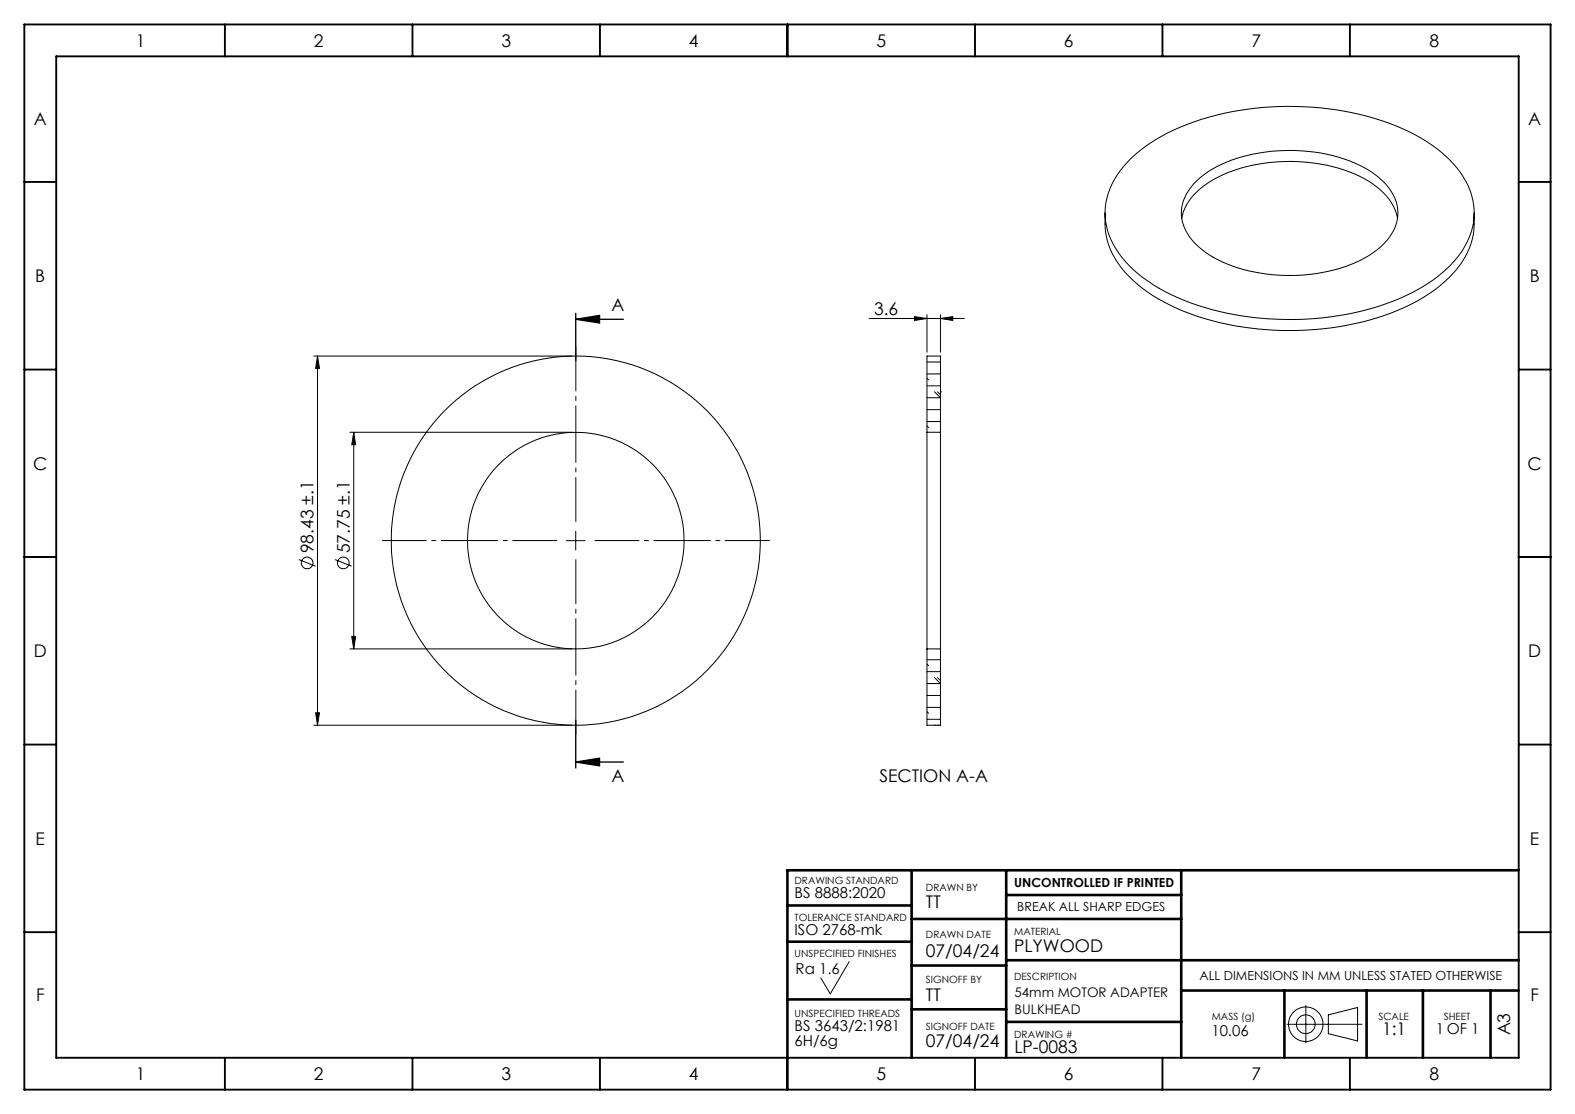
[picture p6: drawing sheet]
<svg xmlns="http://www.w3.org/2000/svg" width="420mm" height="297mm" viewBox="0 0 420 297" stroke-linecap="round" stroke-linejoin="round" font-family="sans-serif">
<defs><g id="words">
<g font-size="4.7">
<text x="36.2" y="12.4">1</text>
<text x="83.7" y="12.4">2</text>
<text x="133.7" y="12.4">3</text>
<text x="183.7" y="12.4">4</text>
<text x="233.7" y="12.4">5</text>
<text x="283.7" y="12.4">6</text>
<text x="333.7" y="12.4">7</text>
<text x="381.2" y="12.4">8</text>
<text x="9" y="33.4">A</text>
<text x="407.5" y="33.4">A</text>
<text x="9.4" y="75.2">B</text>
<text x="407.9" y="75.2">B</text>
<text x="163" y="82.9">A</text>
<text x="233.1" y="83.9">3.6</text>
<text x="8.9" y="125.2">C</text>
<text x="407.4" y="125.2">C</text>
<text x="83.6" y="147.5" transform="rotate(-90 83.6 147.5)">98.43 ±.1</text>
<text x="93.3" y="147.5" transform="rotate(-90 93.3 147.5)">57.75 ±.1</text>
<text x="9" y="175.2">D</text>
<text x="407.5" y="175.2">D</text>
<text x="163" y="208.5">A</text>
<text x="234.5" y="208.4">SECTION A-A</text>
<text x="9.5" y="225.2">E</text>
<text x="408" y="225.2">E</text>
<text x="246.9" y="242.1">TT</text>
<text x="246.9" y="255">07/04/24</text>
<text x="270.4" y="253.9">PLYWOOD</text>
<text x="9.6" y="266.9">F</text>
<text x="246.9" y="266.8">TT</text>
<text x="408.1" y="266.9">F</text>
<text x="368.5" y="275.9">1:1</text>
<text x="246.9" y="279.2">07/04/24</text>
<text x="270.5" y="280.7">LP-0083</text>
<text x="402.7" y="276.1" transform="rotate(-90 402.7 276.1)">A3</text>
<text x="36.2" y="287.9">1</text>
<text x="83.7" y="287.9">2</text>
<text x="133.7" y="287.9">3</text>
<text x="183.7" y="287.9">4</text>
<text x="233.7" y="287.9">5</text>
<text x="283.7" y="287.9">6</text>
<text x="333.7" y="287.9">7</text>
<text x="381.2" y="287.9">8</text>
</g>
<g font-size="4">
<text x="211.9" y="239.4">BS 8888:2020</text>
<text x="211.9" y="249.2">ISO 2768-mk</text>
<text x="212.2" y="259.8">Ra 1.6</text>
<text x="211.9" y="274.9">BS 3643/2:1981</text>
<text x="382.9" y="275.7">1 OF 1</text>
<text x="211.9" y="278.9">6H/6g</text>
<text x="323" y="276.2">10.06</text>
</g>
<g font-size="3.5">
<text x="270.6" y="265.9">54mm MOTOR ADAPTER</text>
<text x="270.6" y="270.4">BULKHEAD</text>
</g>
<g font-size="3.3">
<text x="270.4" y="236.5">UNCONTROLLED IF PRINTED</text>
<text x="271.3" y="242.9">BREAK ALL SHARP EDGES</text>
<text x="319.9" y="261.3">ALL DIMENSIONS IN MM UNLESS STATED OTHERWISE</text>
</g>
<g font-size="2.7">
<text x="211.9" y="235.7">DRAWING STANDARD</text>
<text x="246.9" y="237.6">DRAWN BY</text>
<text x="211.9" y="245.5">TOLERANCE STANDARD</text>
<text x="246.9" y="250.2">DRAWN DATE</text>
<text x="270.4" y="249.2">MATERIAL</text>
<text x="211.9" y="255">UNSPECIFIED FINISHES</text>
<text x="246.9" y="262.2">SIGNOFF BY</text>
<text x="270.4" y="261.3">DESCRIPTION</text>
<text x="211.9" y="271.2">UNSPECIFIED THREADS</text>
<text x="246.9" y="274.5">SIGNOFF DATE</text>
<text x="323.1" y="271.9">MASS (g)</text>
<text x="367.6" y="271.9">SCALE</text>
<text x="385" y="271.9">SHEET</text>
<text x="270.4" y="276.7">DRAWING #</text>
</g>
</g></defs>
<g fill="none" stroke="#000" stroke-width=".27">
<path d="M294.7 56.8a20.9 20.9 0 0 0 7.6 18.1 53.1 53.1 0 0 0 25 11.6 79.6 79.6 0 0 0 47.4-4.6 33.8 33.8 0 0 0 16.5-14.4 19.2 19.2 0 0 0 1.9-10.7M301.7 42.1a50.2 50.2 0 0 1 22.6-11.4 79.9 79.9 0 0 1 49.5 3.5 34.6 34.6 0 0 1 17.1 14.2 17.8 17.8 0 0 1-2.8 20.8 44.5 44.5 0 0 1-20.7 12.5 80.4 80.4 0 0 1-53.4-2.4 34.6 34.6 0 0 1-17.1-14.2 17.7 17.7 0 0 1 2.7-20.8zM315.1 58.2a15.2 15.2 0 0 1 8.1-10.1 44.4 44.4 0 0 1 29.1-4.3 30 30 0 0 1 17.4 8.4l1.8 2.7 .8 1.8 .4 1.5M319.2 48.2a33 33 0 0 1 18.3-7.7 42.9 42.9 0 0 1 28.5 5.5 13.7 13.7 0 0 1 6.8 10.7 13.4 13.4 0 0 1-6.5 10.6 40.6 40.6 0 0 1-25.1 6.1 37 37 0 0 1-20.9-7 11.8 11.8 0 0 1-5-11.9l1.1-2.8 1.2-1.8zM83.7 94.9h68.8M84.7 94.9l.5 3.3h-1zM84.7 94.9v98.5M231.8 84.9h25.3M243.9 84.4l3.3 .5-3.3 .5zM247.2 96.5h3.6M247.2 99.7h3.6M247.2 83.9v10"/>
<path d="M250.8 84.9l3.3-.5v1zM250.8 83.9v10M93.3 115.2h59.2M94.3 115.2v57.8M94.3 115.2l.5 3.4h-1zM247.2 115.2v57.8M247.2 115.2v-20.3h3.6v20.3M247.2 115.2h3.6M247.2 102.9h3.6M247.2 109.2h3.6M247.2 112.4h3.6M247.2 113.6l.4 .4"/>
<path d="M247.2 100.9l.4 .4M249.2 104.5l1.6 1.5h-3.6M250 104.5l.8 .7M250.8 115.2v57.8M250.8 104.5h.1M79.7 149.2l4.4 1.8M89.3 149.2l4.5 1.8M151 144.1h5M153.5 141.6v5M93.3 173h59.2M93.8 169.7h1l-.5 3.3zM247.2 173h3.6"/>
<path d="M247.2 173v20.4h3.6v-20.4M247.2 175.9h3.6M247.2 179.1h3.6M247.2 177.1l.4 .4M83.7 193.4h68.8M84.2 190h1l-.5 3.4zM247.2 185.4h3.6M247.2 188.6h3.6M247.2 191.8h3.6M247.2 189.8l.4 .4M249.2 193.4h.1M249.2 180.7l1.6 1.5h-3.6"/>
<path d="M250 193.4h.1M250 180.7l.8 .7M226.4 256.4l-5 8.6-2.5-4.3M343.2 273.1h20M348.2 268.1v10M354.2 270.6l7.8-2v8.9l-7.8-1.9z"/>
<circle cx="81.9" cy="150.1" r="1.55"/>
<circle cx="91.5" cy="150.1" r="1.55"/>
<circle cx="153.5" cy="144.1" r="49.2"/>
<circle cx="153.6" cy="144.1" r="28.9"/>
<circle cx="348.2" cy="273.1" r="2.5"/>
<circle cx="348.2" cy="273.1" r="4.6"/>
</g>
<path d="M153.5 85.1l6.4-1v2zM153.5 85.1h12.7M153.5 83.5v12.7M153.5 192v12.7M153.5 203.2l6.4-1.1v2.1zM153.5 203.2h12.7" fill="none" stroke="#000" stroke-width=".35"/>
<path d="M153.6 139.1v-46.7M148.6 144.1h-46.8M153.6 149.1v46.7M158.6 144.1h46.7" fill="none" stroke="#000" stroke-width=".27" stroke-dasharray="15.2 1.3 1.3 1.3" stroke-dashoffset="3.3" stroke-linecap="butt"/>
<g fill="none" stroke="#000" stroke-width=".5">
<path d="M6.5 6.5h407v284h-407zM15 15h390v267h-390zM60 6.5v8.5M110 6.5v8.5M160 6.5v8.5M210 6.5v8.5M260 6.5v8.5M310 6.5v8.5M360 6.5v8.5M6.5 48.5h8.5M405 48.5h8.5M6.5 98.5h8.5"/>
<path d="M405 98.5h8.5M6.5 148.5h8.5M405 148.5h8.5M6.5 198.5h8.5M405 198.5h8.5M6.5 248.5h8.5M405 248.5h8.5M60 282v8.5M110 282v8.5M160 282v8.5M210 282v8.5M260 282v8.5"/>
<path d="M310 282v8.5M360 282v8.5"/>
</g>
<g fill="none" stroke="#000" stroke-width=".7">
<path d="M243.1 232v50M268.3 232v50M268.3 238.6h46.7M315 232v50M405 232h-195v50M210 241.4h33.1M210 251.1h33.1M243.1 245h71.9M243.1 257.4h25.2M268.3 256h136.7M210 266.4h33.1M243.1 269.1h25.2"/>
<path d="M268.3 272.4h46.7M315 264.1h90M342.5 264.1v17.9M364.4 264.1v17.9M379.4 264.1v17.9M397.5 264.1v17.9"/>
</g>
<g fill="#000">
<path d="M84.7 94.9l.5 3.3h-1zM84.2 190h1l-.5 3.4zM94.3 115.2l.5 3.4h-1zM93.8 169.7h1l-.5 3.3z"/>
<path d="M153.5 85.1l6.4-1v2zM153.5 203.2l6.4-1.1v2.1z"/>
<path d="M250.8 84.9l3.3-.5v1zM243.9 84.4l3.3 .5-3.3 .5z"/>
</g>
<use href="#words"/>
</svg>
